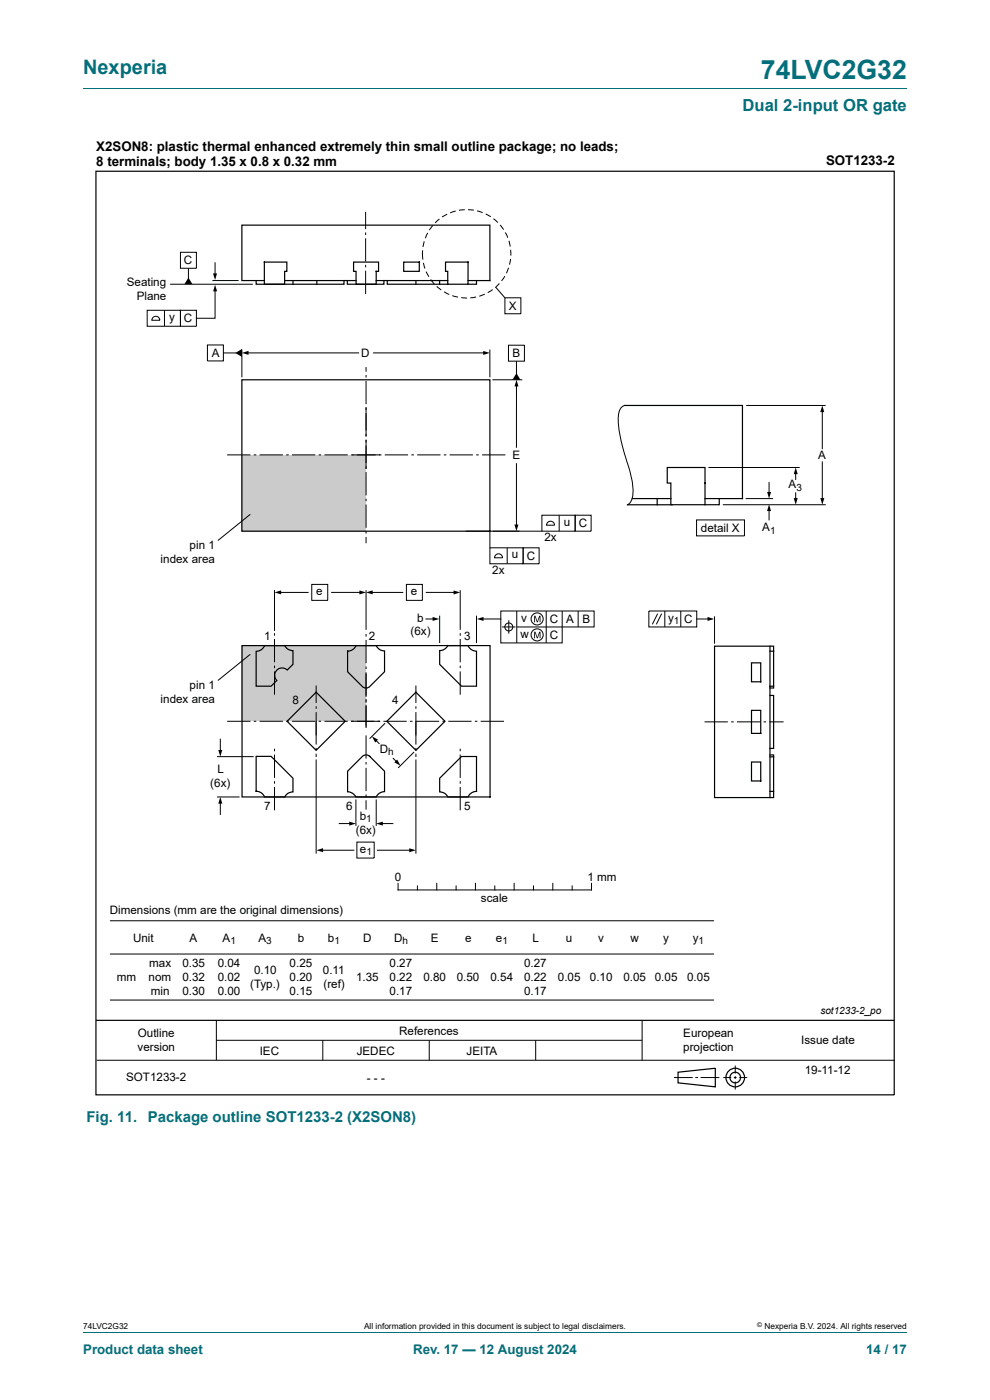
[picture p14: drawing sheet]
<svg xmlns="http://www.w3.org/2000/svg" width="210mm" height="297mm" viewBox="0 0 210 297" stroke-linecap="round" stroke-linejoin="round" font-family="sans-serif">
<defs><g id="words">
<text font-size="5.6" fill="#036f7b" x="161.4" y="16.8">74LVC2G32</text>
<text font-size="4.2" fill="#036f7b" x="17.6" y="15.6">Nexperia</text>
<text font-size="3.5" fill="#036f7b" x="157.5" y="23.7">Dual 2-input OR gate</text>
<g font-size="3.2" fill="#036f7b">
<text x="18.3" y="238">Fig. 11.</text>
<text x="31.3" y="238">Package outline SOT1233-2 (X2SON8)</text>
</g>
<g font-size="2.8">
<text x="20.4" y="32.1">X2SON8: plastic thermal enhanced extremely thin small outline package; no leads;</text>
<text x="20.4" y="35.3">8 terminals; body 1.35 x 0.8 x 0.32 mm</text>
<text x="175.2" y="35.1">SOT1233-2</text>
</g>
<g font-size="2.8" fill="#036f7b">
<text x="17.6" y="287.2">Product data sheet</text>
<text x="87.6" y="287.2">Rev. 17 — 12 August 2024</text>
<text x="183.7" y="287.2">14 / 17</text>
</g>
<g font-size="2.5">
<text x="39" y="56">C</text>
<text x="26.9" y="60.7">Seating</text>
<text x="29" y="63.7">Plane</text>
<text x="107.9" y="65.7">X</text>
<text x="35.9" y="68.1">y</text>
<text x="39" y="68.3">C</text>
<text x="44.9" y="75.7">A</text>
<text x="76.6" y="75.8">D</text>
<text x="108.7" y="75.7">B</text>
<text x="108.7" y="97.5">E</text>
<text x="173.6" y="97.5">A</text>
<text x="167.3" y="103.6">A</text>
<text x="119.6" y="111.5">u</text>
<text x="122.8" y="111.8">C</text>
<text x="148.7" y="112.9">detail X</text>
<text x="161.7" y="112.7">A</text>
<text x="34.1" y="119.4">index area</text>
<text x="40.2" y="116.5">pin 1</text>
<text x="108.6" y="118.5">u</text>
<text x="111.7" y="118.7">C</text>
<text x="115.5" y="114.8">2x</text>
<text x="104.4" y="121.8">2x</text>
<text x="67.1" y="126.3">e</text>
<text x="87.2" y="126.3">e</text>
<text x="88.5" y="131.9">b</text>
<text x="110.5" y="132">v</text>
<text x="141.7" y="131.9">y</text>
<text x="56" y="135.9">1</text>
<text x="78.2" y="135.9">2</text>
<text x="87.1" y="134.8">(6x)</text>
<text x="98.5" y="135.9">3</text>
<text x="110.4" y="135.4">w</text>
<text x="116.6" y="132.1">C</text>
<text x="116.6" y="135.5">C</text>
<text x="120.1" y="132.1">A</text>
<text x="123.5" y="132.1">B</text>
<text x="145.1" y="132.1">C</text>
<text x="34.1" y="149.1">index area</text>
<text x="40.2" y="146.2">pin 1</text>
<text x="62" y="149.3">8</text>
<text x="83.2" y="149.3">4</text>
<text x="80.6" y="159.8">D</text>
<text x="44.6" y="166.9">(6x)</text>
<text x="46.1" y="163.9">L</text>
<text x="56" y="171.9">7</text>
<text x="73.4" y="171.9">6</text>
<text x="76.4" y="174">b</text>
<text x="98.5" y="171.9">5</text>
<text x="75.5" y="177">(6x)</text>
<text x="76.4" y="180.9">e</text>
<text x="83.7" y="186.8">0</text>
<text x="102" y="191.4">scale</text>
<text x="124.6" y="186.8">1 mm</text>
<text x="23.3" y="193.9">Dimensions (mm are the original dimensions)</text>
<text x="28.2" y="199.8">Unit</text>
<text x="40.2" y="199.8">A</text>
<text x="47.2" y="199.8">A</text>
<text x="54.8" y="199.8">A</text>
<text x="63.2" y="199.8">b</text>
<text x="69.6" y="199.8">b</text>
<text x="77.1" y="199.8">D</text>
<text x="83.6" y="199.8">D</text>
<text x="91.4" y="199.8">E</text>
<text x="98.6" y="199.8">e</text>
<text x="105.2" y="199.8">e</text>
<text x="112.9" y="199.8">L</text>
<text x="120" y="199.8">u</text>
<text x="126.9" y="199.8">v</text>
<text x="133.8" y="199.8">w</text>
<text x="140.7" y="199.8">y</text>
<text x="147" y="199.8">y</text>
<text x="24.8" y="208.1">mm</text>
<text x="31.5" y="208.1">nom</text>
<text x="31.7" y="205.1">max</text>
<text x="38.7" y="205.1">0.35</text>
<text x="38.7" y="208.1">0.32</text>
<text x="46.2" y="205.1">0.04</text>
<text x="46.2" y="208.1">0.02</text>
<text x="53.1" y="209.7">(Typ.)</text>
<text x="53.9" y="206.7">0.10</text>
<text x="61.4" y="205.1">0.25</text>
<text x="61.4" y="208.1">0.20</text>
<text x="68.5" y="206.7">0.11</text>
<text x="68.6" y="209.7">(ref)</text>
<text x="75.5" y="208.1">1.35</text>
<text x="82.6" y="208.1">0.22</text>
<text x="82.6" y="205.1">0.27</text>
<text x="89.8" y="208.1">0.80</text>
<text x="96.9" y="208.1">0.50</text>
<text x="104" y="208.1">0.54</text>
<text x="111.2" y="208.1">0.22</text>
<text x="111.2" y="205.1">0.27</text>
<text x="118.3" y="208.1">0.05</text>
<text x="125.1" y="208.1">0.10</text>
<text x="132.2" y="208.1">0.05</text>
<text x="138.9" y="208.1">0.05</text>
<text x="145.8" y="208.1">0.05</text>
<text x="32" y="211.1">min</text>
<text x="38.7" y="211.1">0.30</text>
<text x="46.2" y="211.1">0.00</text>
<text x="61.4" y="211.1">0.15</text>
<text x="82.6" y="211.1">0.17</text>
<text x="111.2" y="211.1">0.17</text>
<text x="29.2" y="220.1">Outline</text>
<text x="84.7" y="219.6">References</text>
<text x="144.9" y="220.1">European</text>
<text x="170" y="221.5">Issue date</text>
<text x="29.2" y="223.1">version</text>
<text x="55.1" y="223.8">IEC</text>
<text x="75.7" y="223.8">JEDEC</text>
<text x="99" y="223.8">JEITA</text>
<text x="144.9" y="223.1">projection</text>
<text x="170.7" y="227.9">19-11-12</text>
<text x="26.8" y="229.4">SOT1233-2</text>
<text x="77.8" y="229.6">- - -</text>
</g>
<g font-size="2.1">
<text x="168.9" y="104.1">3</text>
<text x="163.4" y="113.2">1</text>
<text x="142.9" y="132.3">1</text>
<text x="82.3" y="160.3">h</text>
<text x="77.7" y="174.5">1</text>
<text x="77.8" y="181.3">1</text>
<text x="48.9" y="200.3">1</text>
<text x="56.5" y="200.3">3</text>
<text x="71" y="200.3">1</text>
<text x="85.4" y="200.3">h</text>
<text x="106.6" y="200.3">1</text>
<text x="148.2" y="200.3">1</text>
<text x="174" y="215.2">sot1233-2_po</text>
</g>
<g font-size="1.8">
<text x="17.6" y="282">74LVC2G32</text>
<text x="77.2" y="282">All information provided in this document is subject to legal disclaimers.</text>
<text x="162.2" y="282">Nexperia B.V. 2024. All rights reserved</text>
</g>
<text font-size="1.4" x="160.6" y="281.6">©</text>
</g></defs>
<path d="M17.6 18.8h174.8" fill="none" stroke="#036f7b" stroke-width=".21"/>
<g fill="#cbcbcb">
<path d="M51.3 96.5h26.3v16.2h-26.3z"/>
<path d="M51.3 137h26.3v16h-26.3z"/>
</g>
<g fill="none" stroke="#000" stroke-width=".21">
<path d="M38.3 53.5h3.4v3.4h-3.4zM40 56.9v2.3M45.1 59.5h5.5M45.6 55.7v2.6M77.6 44.9v3.7M77.6 49.3v.5M77.6 50.5v5M77.6 56.2v.5M77.6 57.4v5M89.7 53.1v2M89.8 55.8l.3 1.2M90 51.2l-.3 1.2"/>
<path d="M90.4 57.6l.6 1.1M90.7 49.4l-.5 1.1M91.4 59.3l.7 1M91.8 47.8l-.7 1M93.2 46.5l-.9 .8M94.9 45.4l-1.1 .6M96.7 44.8l-1.2 .4M98.6 44.5l-1.2 .1M99.3 44.5l1.2 .1M101.2 44.7l1.2 .4M103 45.4l1.1 .6M104.7 46.4l.9 .8"/>
<path d="M106.1 47.7l.7 1M107.1 58.6l-.7 1M107.2 49.3l.5 1.1M107.9 56.8l-.5 1.2M108 51.1l.2 1.2M108.3 54.9l-.2 1.2M108.3 53l.1 1.2M31.2 65.8h7.1v3.4h-7.1zM32.5 67.3a.85 .85 0 0 1 .9-.1 .85 .85 0 0 1 .5 .7h-1.7zM34.9 65.8v3.4M36.1 60.3h17.5M38.3 65.8h3.4v3.4h-3.4z"/>
<path d="M44 73.2h3.4v3.4h-3.4zM45.6 61.5v6h-3.9M47.4 74.9h2.8M51.3 74.2v5.8M52.4 74.9h23.7M77.6 77.9v1M77.6 79.6v.5M79.2 74.9h23.6M92.6 60.7l1 .8M94.2 61.9l1.1 .6M95.9 62.7l1.2 .3M97.8 63.2h1.3"/>
<path d="M101 63l-1.2 .2M102.8 62.4l-1.1 .4M103.9 74.2v5.8M104.5 61.4l-1 .7M105.1 60.9l2 2.3M105.9 60.1l-.8 .9M107.1 63.2h3.4v3.4h-3.4zM107.9 73.2h3.3v3.4h-3.3zM109.6 76.6v2.8M48.2 96.5h4.9M53.8 96.5h.6M55.1 96.5h4.9"/>
<path d="M60.7 96.5h.5M61.9 96.5h5M67.6 96.5h.5M68.8 96.5h5M74.5 96.5h6.4M77.6 80.8v4.9M77.6 86.4v6.2M77.6 93.3v6.2M81.6 96.5h5M87.3 96.5h.5M88.5 96.5h4.9M94.1 96.5h.6"/>
<path d="M95.4 96.5h4.9M101 96.5h.6M102.3 96.5h4.9M104.4 80.6h6.4M109.6 98.4v13.2M109.6 81.7v13.2M132.5 86l-.7 .4a6.2 6.2 0 0 0-.5 4.6 64.8 64.8 0 0 0 2.4 9.3 10.5 10.5 0 0 1 .3 5.7l-.5 .8-.4 .3M150.3 99.2h19.3M158.3 86h16.8M174.4 87.1v8.1M174.4 98v7.9M53.1 109.1l-6.9 5.6"/>
<path d="M77.6 100.2v4.9M77.6 105.8v.5M77.6 107v5M77.6 112.7v.5M77.6 113.9v1.3M98.8 112.7h16.1M103.9 116.2h7.1v3.4h-7.1zM103.9 112.7v3.5M105.2 117.7a.85 .85 0 0 1 .9-.2 .85 .85 0 0 1 .5 .8h-1.7zM107.6 116.2v3.4M111 116.2h3.4v3.4h-3.4zM114.9 109.3h7.1v3.4h-7.1z"/>
<path d="M116.2 110.8a.85 .85 0 0 1 .9-.2 .85 .85 0 0 1 .5 .8h-1.7zM118.6 109.3v3.4M122 109.3h3.4v3.4h-3.4zM147.8 110.3h10.1v3.4h-10.1zM153.3 107.1h21.9M158.2 105.8h5.8M163.1 102.4v2.2M163.1 108.1v2.2M168.8 100.3v1.4M168.8 104.6v1.3M53.1 138.8l-6.9 5.6M58.2 125.2v8.6"/>
<path d="M58.2 134.3v.6M58.2 135.6v4.9M59.4 125.7h5.9M66.1 124h3.4v3.4h-3.4zM70.3 125.7h6.2M77.6 125.2v8.4M77.6 134.5v.5M77.6 135.8v4.9M78.8 125.7h6.6M86.2 124h3.4v3.4h-3.4zM90.4 131.3h1.6M90.4 125.7h6.1"/>
<path d="M93.3 130.6v5.8M97.6 125.2v8.4M97.6 134.3v.6M97.6 135.6v4.9M101.1 130.6v5.8M102.3 131.3h3.9M106.5 133h2.8M107.9 131.6v2.8M109.6 129.6v6.8M115.9 129.6v6.8M119.3 129.6v6.8h-13.1v-6.8h19.8v3.4h-16.4M122.6 129.6v3.4"/>
<path d="M137.6 129.6h10.2v3.4h-10.2zM139.5 130.2l-1.1 2.2M140.4 130.2l-1.2 2.2M141 129.6v3.4M144.4 129.6v3.4M147.8 131.3h2.5M151.6 130.7v5.9M46.7 156.8v2.6M48.2 153h4.9M53.8 153h.6M55.1 153h4.9M58.2 141.2v.5"/>
<path d="M58.2 142.4v5M58.2 158.8v.6M60.7 153h.5M61.9 153h5M67.1 145.4v3.7M67.1 149.8v.6M67.1 151.1v6.9M67.1 158.7v.5M67.1 159.9v.7M67.6 153h.5M68.8 153h5M74.4 153h6.2"/>
<path d="M77.6 141.4v.5M77.6 142.6v5.2M77.6 148.3v.8M77.6 149.5v4.9M77.6 156v4.9M79.7 157l.7 .7M81.3 153h5M81.7 153.4l-3.3 3.3M87 153h.5M87.8 159.5l-3.3 3.4M88.2 153h4.9M88.2 145.4v3.7"/>
<path d="M88.2 149.8v.6M88.2 151.1v6.9M88.2 158.7v.5M88.2 159.9v.7M93.9 153h.5M95.1 153h4.9M97.6 141.2v.5M97.6 142.4v5M97.6 158.8v.6M100.7 153h.6M102 153h4.9M149.5 153.1h4.9"/>
<path d="M155.1 153.1h.5M156.3 153.1h5M162 153.1h.5M163.2 153.1h3M46 169.1h4.8M46 160.5h7.8M46.7 170.2v2.6M58.2 160.1v4.9M58.2 165.7v.5M58.2 167v4.9M67.1 161.1v20M72 174.7h2.4"/>
<path d="M75.5 169.6v5.6M75.7 178.6h3.7v3.4h-3.7zM77.6 161.7v.5M77.6 162.9v4.9M77.6 168.5v.6M77.6 169.8v2M79.8 169.6v5.6M80.9 174.7h2.4M83.4 160.9l.8 .7M88.2 161.1v20M97.6 160.1v4.9M97.6 165.7v.5"/>
<path d="M97.6 167v4.9M23.3 195.3h128.2M68.2 180.4h6.9M80.1 180.4h7M84.4 187.4v1.4h41.1v-1.4M88.5 188v.8M92.6 187.4v1.4M96.7 188v.8M100.9 187.4v1.4M105 188v.8M109.1 187.4v1.4M113.2 188v.8"/>
<path d="M117.3 187.4v1.4M121.4 188v.8M23.3 202.4h128.2M23.3 212.2h128.2M45.9 216.5v8.4M136.2 216.5v8.4M20.5 224.9h169.3M45.9 220.7h90.3M68.5 220.7v4.2M91.1 220.7v4.2M113.6 220.7v4.2M143 228.6h3.9"/>
<path d="M147.5 228.6h.6M148.6 228.6h4M153.4 228.6h1.7M155.7 228.6h.5M156 226.1v1.6M156 228.3v.6M156 229.4v1.7M156.8 228.6h1.7"/>
<circle cx="107.9" cy="133" r=".85"/>
<circle cx="113.9" cy="131.3" r="1.28"/>
<circle cx="113.9" cy="134.7" r="1.28"/>
</g>
<g fill="none" stroke="#000" stroke-width=".25">
<path d="M20.4 36.3h169.3v196h-169.3zM54.3 59.5v.8h18.7v-.8M56.1 59.5h-4.8v-11.7h52.6v11.7h-4.6M56.1 55.6h4.7v2h-.4v2.7h-4.3zM60.4 59.5h15.1M62.2 59.5v.8M67.2 59.5v.8M73.7 59.5v.8h7.7v-.8M75 55.6h5.3v2h-.5v2.7h-4.3v-2.7h-.5zM79.8 59.5h15.2M82.1 59.5v.8h12.9M85.6 55.6h3.3v2h-3.3z"/>
<path d="M88.2 59.5v.8M93.3 59.5v.8M94.5 55.6h4.8v4.7h-4.3v-2.7h-.5zM101.1 59.5v.8h-1.8M51.3 80.6h52.6v32.1h-52.6zM132.5 86h25v19.8h-8M141.5 99.2h8v7.9h-7.2v-4.6h-.8zM133.1 107.1h9.5M134.2 105.8h8.1M139.4 105.8v1.3M152.6 105.8v1.3h-3.1M51.3 137h52.7v32.1h-52.7z"/>
<path d="M54.3 138.2a1.95 1.95 0 0 0 1.8-1.2h4.3a1.88 1.88 0 0 0 1.7 1v2.9l-1.2 1.2a1.56 1.56 0 0 0-2.2 0 1.56 1.56 0 0 0 0 2.3l-1.2 1.2h-3.2zM73.7 138.1a1.99 1.99 0 0 0 1.8-1.1h4.3a1.94 1.94 0 0 0 1.8 1.1v4.4l-3.2 3.2a1.14 1.14 0 0 1-1.5 0l-3.2-3.2zM93.3 138a1.99 1.99 0 0 0 1.7-1h4.3a1.98 1.98 0 0 0 1.8 1.1v7.5h-3.2l-4.6-4.7zM163.3 137.1v32.1M163.3 138.1h.8M67.1 146.8l6.1 6.2-6.1 6.2-6.2-6.2zM88.2 146.8l6.2 6.2-6.2 6.2-6.1-6.2zM159.4 140.6h2v4h-2zM159.4 150.7h2v4.9h-2zM163.3 146h.8v-8.9h-12.5v32.1h12.5v-9h-.8M163.3 147.5h.8v11.3h-.8M163.3 145.6h.8"/>
<path d="M54.3 160.5h3.2l4.6 4.6v2.9a1.88 1.88 0 0 0-1.7 1.1h-4.3a1.95 1.95 0 0 0-1.8-1.2zM73.7 163.6l3.2-3.1a1.14 1.14 0 0 1 1.5 0l3.2 3.1v4.3a1.95 1.95 0 0 0-1.8 1.2h-4.3a2.05 2.05 0 0 0-1.8-1.1zM93.3 165.1l4.6-4.6h3.2v7.4a1.98 1.98 0 0 0-1.8 1.2h-4.3a1.87 1.87 0 0 0-1.7-1.1zM159.4 161.7h2v4h-2zM163.3 160.6h.8M163.3 167.9h.8M20.4 216.5h169.3M143.8 227.5l7.9-.9v4l-7.9-.9z"/>
<circle cx="156" cy="228.6" r="1.98"/>
<circle cx="156" cy="228.6" r="1.13"/>
</g>
<g fill="#000">
<path d="M45.2 58h.8l-.4 1.4zM40 58.9l.8 1.4h-1.7zM45.6 60.4l.5 1.4h-.9zM49.9 74.9l1.4-.9v1.7zM51.3 74.9l1.4-.5v.9zM102.5 74.5l1.4 .4-1.4 .4zM109.6 80.6l.4 1.4h-.9zM109.6 79.2l.8 1.4h-1.7zM174.4 86l.4 1.4h-.8zM109.1 111.3h.9l-.4 1.4zM163.1 107l.4 1.4h-.8zM162.7 104.4h.9l-.5 1.4z"/>
<path d="M168.8 99.2l.4 1.4h-.8zM168.4 105.7h.8l-.4 1.4zM174 105.7h.9l-.5 1.4zM58.2 125.7l1.4-.5v.9zM76.2 125.3l1.4 .4-1.4 .4zM77.6 125.7l1.4-.5v.9zM91.8 130.9l1.4 .4-1.4 .4zM96.2 125.3l1.4 .4-1.4 .4zM101.2 131.3l1.4-.4v.8zM113.3 130.6h.3l.4 1.2 .4-1.2h.2v1.4h-.1v-1.1l-.4 1.1h-.2l-.4-1.1v1.1h-.2zM113.3 134h.3l.4 1.2 .4-1.2h.2v1.4h-.1v-1.2l-.4 1.2h-.2l-.4-1.2v1.2h-.2zM150.1 130.9l1.4 .4-1.4 .4z"/>
<path d="M46.3 159.1h.8l-.4 1.4zM78.9 156.2l1.3 .7-.6 .6zM46.7 169.1l.4 1.4h-.8zM67.1 180.4l1.4-.5v.9zM74.1 174.3l1.4 .4-1.4 .4zM79.8 174.7l1.4-.4v.8zM84.2 161.1l.8 1.3-1.4-.7zM86.8 180l1.4 .4-1.4 .4z"/>
</g>
<path d="M17.6 282.6h174.8" fill="none" stroke="#036f7b" stroke-width=".21"/>
<use href="#words"/>
</svg>
